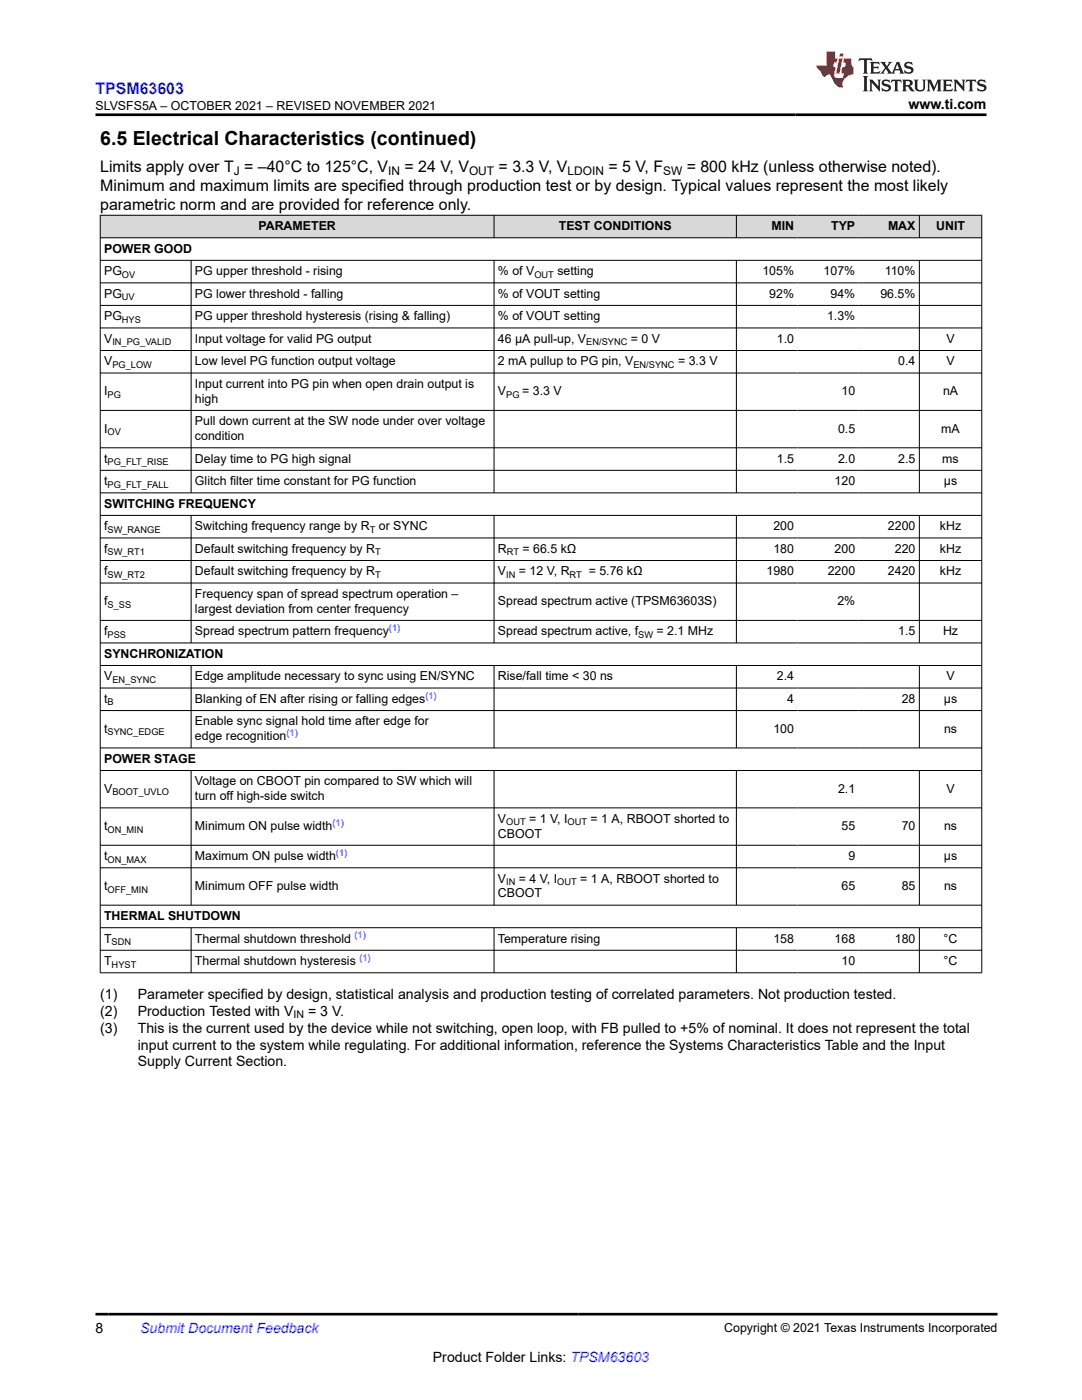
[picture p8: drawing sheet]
<svg xmlns="http://www.w3.org/2000/svg" width="216mm" height="279mm" viewBox="0 0 216 279" stroke-linecap="round" stroke-linejoin="round" font-family="sans-serif">
<defs><g id="words">
<text font-size="3.9" x="20" y="28.8">6.5 Electrical Characteristics (continued)</text>
<text font-size="3.2" fill="#00f" x="19" y="18.7">TPSM63603</text>
<g font-size="3.2">
<text x="20" y="34.3">Limits apply over T = –40°C to 125°C, V</text>
<text x="80.7" y="34.3">= 24 V, V</text>
<text x="99.5" y="34.3">= 3.3 V, V</text>
<text x="121.4" y="34.3">= 5 V, F</text>
<text x="137" y="34.3">= 800 kHz (unless otherwise noted).</text>
<text x="20" y="38.1">Minimum and maximum limits are specified through production test or by design. Typical values represent the most likely</text>
<text x="20" y="41.9">parametric norm and are provided for reference only.</text>
</g>
<g font-size="2.8">
<text x="181.3" y="21.8">www.ti.com</text>
<text x="20" y="199.3">(1)</text>
<text x="20" y="202.7">(2)</text>
<text x="27.5" y="199.3">Parameter specified by design, statistical analysis and production testing of correlated parameters. Not production tested.</text>
<text x="27.5" y="202.7">Production Tested with V</text>
<text x="61.5" y="202.7">= 3 V.</text>
<text x="20" y="206.1">(3)</text>
<text x="27.5" y="206.1">This is the current used by the device while not switching, open loop, with FB pulled to +5% of nominal. It does not represent the total</text>
<text x="27.5" y="209.5">input current to the system while regulating. For additional information, reference the Systems Characteristics Table and the Input</text>
<text x="27.5" y="212.8">Supply Current Section.</text>
<text x="19" y="266.1">8</text>
<text x="86.4" y="271.7">Product Folder Links: TPSM63603</text>
</g>
<text font-size="2.8" fill="#00f" x="28" y="266.1">Submit Document Feedback</text>
<g font-size="2.5">
<text x="19" y="21.9">SLVSFS5A – OCTOBER 2021 – REVISED NOVEMBER 2021</text>
<text x="51.6" y="45.9">PARAMETER</text>
<text x="111.5" y="45.9">TEST CONDITIONS</text>
<text x="153.9" y="45.9">MIN</text>
<text x="165.9" y="45.9">TYP</text>
<text x="177.2" y="45.9">MAX</text>
<text x="186.8" y="45.9">UNIT</text>
<text x="20.8" y="50.4">POWER GOOD</text>
<text x="20.8" y="54.9">PG</text>
<text x="20.8" y="59.4">PG</text>
<text x="38.9" y="54.9">PG upper threshold - rising</text>
<text x="38.9" y="59.4">PG lower threshold - falling</text>
<text x="99.3" y="54.9">% of V</text>
<text x="99.3" y="59.4">% of VOUT setting</text>
<text x="111.2" y="54.9">setting</text>
<text x="152.1" y="54.9">105%</text>
<text x="153.5" y="59.4">92%</text>
<text x="164.3" y="54.9">107%</text>
<text x="165.7" y="59.4">94%</text>
<text x="175.7" y="59.4">96.5%</text>
<text x="176.5" y="54.9">110%</text>
<text x="20.8" y="63.9">PG</text>
<text x="38.9" y="63.9">PG upper threshold hysteresis (rising &amp; falling)</text>
<text x="99.3" y="63.9">% of VOUT setting</text>
<text x="165" y="63.9">1.3%</text>
<text x="20.8" y="68.4">V</text>
<text x="38.9" y="68.4">Input voltage for valid PG output</text>
<text x="99.3" y="68.4">46 μA pull-up, V</text>
<text x="125.9" y="68.4">= 0 V</text>
<text x="155" y="68.4">1.0</text>
<text x="188.9" y="68.4">V</text>
<text x="20.8" y="72.9">V</text>
<text x="38.9" y="72.9">Low level PG function output voltage</text>
<text x="38.9" y="77.4">Input current into PG pin when open drain output is</text>
<text x="99.3" y="72.9">2 mA pullup to PG pin, V</text>
<text x="135.3" y="72.9">= 3.3 V</text>
<text x="179.2" y="72.9">0.4</text>
<text x="188.9" y="72.9">V</text>
<text x="20.8" y="78.9">I</text>
<text x="38.9" y="80.4">high</text>
<text x="99.3" y="78.9">V</text>
<text x="104.2" y="78.9">= 3.3 V</text>
<text x="167.9" y="78.9">10</text>
<text x="188.2" y="78.9">nA</text>
<text x="20.8" y="86.3">I</text>
<text x="38.9" y="84.9">Pull down current at the SW node under over voltage</text>
<text x="38.9" y="87.8">condition</text>
<text x="167.2" y="86.3">0.5</text>
<text x="187.8" y="86.3">mA</text>
<text x="20.8" y="92.3">t</text>
<text x="38.9" y="92.3">Delay time to PG high signal</text>
<text x="155" y="92.3">1.5</text>
<text x="167.2" y="92.3">2.0</text>
<text x="179.2" y="92.3">2.5</text>
<text x="188" y="92.3">ms</text>
<text x="20.8" y="96.8">t</text>
<text x="20.8" y="101.3">SWITCHING FREQUENCY</text>
<text x="38.9" y="96.8">Glitch filter time constant for PG function</text>
<text x="166.5" y="96.8">120</text>
<text x="188.3" y="96.8">µs</text>
<text x="20.8" y="105.8">f</text>
<text x="38.9" y="105.8">Switching frequency range by R</text>
<text x="75.6" y="105.8">or SYNC</text>
<text x="154.3" y="105.8">200</text>
<text x="177.2" y="105.8">2200</text>
<text x="187.5" y="105.8">kHz</text>
<text x="20.8" y="110.3">f</text>
<text x="38.9" y="110.3">Default switching frequency by R</text>
<text x="99.3" y="110.3">R</text>
<text x="104.3" y="110.3">= 66.5 kΩ</text>
<text x="154.3" y="110.3">180</text>
<text x="166.5" y="110.3">200</text>
<text x="178.6" y="110.3">220</text>
<text x="187.5" y="110.3">kHz</text>
<text x="20.8" y="114.8">f</text>
<text x="38.9" y="114.8">Default switching frequency by R</text>
<text x="38.9" y="119.3">Frequency span of spread spectrum operation –</text>
<text x="99.3" y="114.8">V</text>
<text x="103.5" y="114.8">= 12 V, R</text>
<text x="117.5" y="114.8">= 5.76 kΩ</text>
<text x="152.9" y="114.8">1980</text>
<text x="165.2" y="114.8">2200</text>
<text x="177.2" y="114.8">2420</text>
<text x="187.5" y="114.8">kHz</text>
<text x="20.8" y="120.8">f</text>
<text x="38.9" y="122.3">largest deviation from center frequency</text>
<text x="99.3" y="120.8">Spread spectrum active (TPSM63603S)</text>
<text x="167.1" y="120.8">2%</text>
<text x="20.8" y="126.8">f</text>
<text x="20.8" y="131.3">SYNCHRONIZATION</text>
<text x="38.9" y="126.8">Spread spectrum pattern frequency</text>
<text x="99.3" y="126.8">Spread spectrum active, f</text>
<text x="131" y="126.8">= 2.1 MHz</text>
<text x="179.2" y="126.8">1.5</text>
<text x="188.2" y="126.8">Hz</text>
<text x="20.8" y="135.8">V</text>
<text x="38.9" y="135.8">Edge amplitude necessary to sync using EN/SYNC</text>
<text x="99.3" y="135.8">Rise/fall time &lt; 30 ns</text>
<text x="155" y="135.8">2.4</text>
<text x="188.9" y="135.8">V</text>
<text x="20.8" y="140.3">t</text>
<text x="38.9" y="140.3">Blanking of EN after rising or falling edges</text>
<text x="157.1" y="140.3">4</text>
<text x="179.9" y="140.3">28</text>
<text x="188.3" y="140.3">µs</text>
<text x="20.8" y="146.3">t</text>
<text x="38.9" y="144.8">Enable sync signal hold time after edge for</text>
<text x="38.9" y="147.7">edge recognition</text>
<text x="154.3" y="146.3">100</text>
<text x="188.4" y="146.3">ns</text>
<text x="20.8" y="152.2">POWER STAGE</text>
<text x="20.8" y="158.2">V</text>
<text x="38.9" y="156.7">Voltage on CBOOT pin compared to SW which will</text>
<text x="38.9" y="159.7">turn off high-side switch</text>
<text x="167.2" y="158.2">2.1</text>
<text x="188.9" y="158.2">V</text>
<text x="20.8" y="165.7">t</text>
<text x="38.9" y="165.7">Minimum ON pulse width</text>
<text x="99.3" y="167.2">CBOOT</text>
<text x="99.3" y="164.2">V</text>
<text x="105.6" y="164.2">= 1 V, I</text>
<text x="117.9" y="164.2">= 1 A, RBOOT shorted to</text>
<text x="167.9" y="165.7">55</text>
<text x="179.9" y="165.7">70</text>
<text x="188.4" y="165.7">ns</text>
<text x="20.8" y="171.7">t</text>
<text x="38.9" y="171.7">Maximum ON pulse width</text>
<text x="169.3" y="171.7">9</text>
<text x="188.3" y="171.7">µs</text>
<text x="20.8" y="177.6">t</text>
<text x="38.9" y="177.6">Minimum OFF pulse width</text>
<text x="99.3" y="179.1">CBOOT</text>
<text x="99.3" y="176.1">V</text>
<text x="103.5" y="176.1">= 4 V, I</text>
<text x="115.8" y="176.1">= 1 A, RBOOT shorted to</text>
<text x="167.9" y="177.6">65</text>
<text x="179.9" y="177.6">85</text>
<text x="188.4" y="177.6">ns</text>
<text x="20.8" y="183.6">THERMAL SHUTDOWN</text>
<text x="20.8" y="188.1">T</text>
<text x="38.9" y="188.1">Thermal shutdown threshold</text>
<text x="99.3" y="188.1">Temperature rising</text>
<text x="154.3" y="188.1">158</text>
<text x="166.5" y="188.1">168</text>
<text x="178.6" y="188.1">180</text>
<text x="188.3" y="188.1">°C</text>
<text x="20.8" y="192.6">T</text>
<text x="38.9" y="192.6">Thermal shutdown hysteresis</text>
<text x="167.9" y="192.6">10</text>
<text x="188.3" y="192.6">°C</text>
<text x="144.5" y="265.8">Copyright © 2021 Texas Instruments Incorporated</text>
</g>
<g font-size="2.4">
<text x="46.6" y="34.9">J</text>
<text x="77.5" y="34.9">IN</text>
<text x="93.6" y="34.9">OUT</text>
<text x="113.2" y="34.9">LDOIN</text>
<text x="132.3" y="34.9">SW</text>
</g>
<text font-size="2.1" x="58.6" y="203.2">IN</text>
<g font-size="1.9">
<text x="24.3" y="55.4">OV</text>
<text x="24.3" y="59.9">UV</text>
<text x="106.6" y="55.4">OUT</text>
<text x="24.3" y="64.4">HYS</text>
<text x="22.4" y="68.9">IN_PG_VALID</text>
<text x="117" y="68.9">EN/SYNC</text>
<text x="22.4" y="73.4">PG_LOW</text>
<text x="126.4" y="73.4">EN/SYNC</text>
<text x="21.5" y="79.4">PG</text>
<text x="101" y="79.4">PG</text>
<text x="21.5" y="86.8">OV</text>
<text x="21.5" y="92.8">PG_FLT_RISE</text>
<text x="21.5" y="97.3">PG_FLT_FALL</text>
<text x="21.5" y="106.3">SW_RANGE</text>
<text x="73.8" y="106.3">T</text>
<text x="21.5" y="110.8">SW_RT1</text>
<text x="74.9" y="110.8">T</text>
<text x="101.1" y="110.8">RT</text>
<text x="21.5" y="115.3">SW_RT2</text>
<text x="74.9" y="115.3">T</text>
<text x="101" y="115.3">IN</text>
<text x="113.7" y="115.3">RT</text>
<text x="21.5" y="121.3">S_SS</text>
<text x="21.5" y="127.3">PSS</text>
<text x="127.3" y="127.3">SW</text>
<text x="22.4" y="136.3">EN_SYNC</text>
<text x="21.5" y="140.8">B</text>
<text x="21.5" y="146.7">SYNC_EDGE</text>
<text x="22.4" y="158.7">BOOT_UVLO</text>
<text x="21.5" y="166.2">ON_MIN</text>
<text x="101" y="164.7">OUT</text>
<text x="113.3" y="164.7">OUT</text>
<text x="21.5" y="172.1">ON_MAX</text>
<text x="21.5" y="178.1">OFF_MIN</text>
<text x="101" y="176.6">IN</text>
<text x="111.2" y="176.6">OUT</text>
<text x="22.3" y="188.6">SDN</text>
<text x="22.3" y="193.1">HYST</text>
</g>
<g font-size="1.9" fill="#00f">
<text x="77.6" y="126">(1)</text>
<text x="84.9" y="139.4">(1)</text>
<text x="57.2" y="146.9">(1)</text>
<text x="66.3" y="164.8">(1)</text>
<text x="67" y="170.8">(1)</text>
<text x="70.7" y="187.3">(1)</text>
<text x="71.7" y="191.8">(1)</text>
</g>
</g></defs>
<g fill="#d8d8d8">
<path d="M20 43h175.9v4.5h-175.9z" fill-rule="evenodd"/>
<path d="M20.1 43h78.4v4.4h-78.4z" fill-rule="evenodd"/>
<path d="M98.6 43h48.3v4.4h-48.3z" fill-rule="evenodd"/>
<path d="M147 43h12.1v4.4h-12.1z" fill-rule="evenodd"/>
<path d="M159.1 43h12.3v4.4h-12.3z" fill-rule="evenodd"/>
<path d="M171.4 43h12v4.4h-12z" fill-rule="evenodd"/>
<path d="M183.5 43h12.3v4.4h-12.3z" fill-rule="evenodd"/>
</g>
<g fill="none" stroke="#000" stroke-width=".2">
<path d="M19.9 43h176.1M19.9 47.5h176.1M19.9 52h176.1M19.9 56.5h176.1M20 42.9v151.3M38.1 52v46.4M98.6 42.9v4.6M98.6 52v46.4M146.9 42.9v4.6M146.9 52v46.4M183.4 42.9v4.6M183.4 52v46.4"/>
<path d="M195.9 42.9v151.3M19.9 61h176.1M19.9 65.4h176.1M19.9 69.9h176.1M19.9 74.4h176.1M19.9 81.9h176.1M19.9 89.4h176.1M19.9 93.9h176.1M19.9 98.4h176.1M19.9 102.9h176.1M19.9 107.4h176.1M19.9 111.9h176.1"/>
<path d="M19.9 116.4h176.1M38.1 102.9v25.5M98.6 102.9v25.5M146.9 102.9v25.5M183.4 102.9v25.5M19.9 123.8h176.1M19.9 128.3h176.1M19.9 132.8h176.1M19.9 137.3h176.1M38.1 132.8v16.5M98.6 132.8v16.5M146.9 132.8v16.5"/>
<path d="M183.4 132.8v16.5M19.9 141.8h176.1M19.9 149.3h176.1M19.9 153.8h176.1M38.1 153.8v26.9M98.6 153.8v26.9M146.9 153.8v26.9M183.4 153.8v26.9M19.9 161.2h176.1M19.9 168.7h176.1M19.9 173.2h176.1M19.9 180.6h176.1"/>
<path d="M19.9 185.1h176.1M19.9 189.6h176.1M19.9 194.1h176.1M38.1 185.1v9.1M98.6 185.1v9.1M146.9 185.1v9.1M183.4 185.1v9.1"/>
</g>
<path d="M171.5 11.6l-.2 .6 .5-.2h.6v.1v2.2l-.2 .4h1l-.2-.4v-2.2v-.1h.5l.5 .2-.1-.6zM173.6 12.4l.2 .3v1.6l-.2 .4h1.9l.1-.6a1.08 1.08 0 0 1-1.3 .2v-.7h.6l.4 .2v-.7l-.4 .2h-.6v-.5l.2-.2a1 1 0 0 1 1 .3l-.1-.5zM175.7 12.4l.9 1.1-1 1.2h.9l-.2-.2 .5-.8 .4 .8-.2 .2h1.6l-.2-.2 .2-.5h.9l.1 .5-.1 .2h.9l-.2-.4-.8-1.9h-.5l-.9 2.1-.9-1.1 .9-1h-.8l.2 .2-.4 .6-.4-.6 .2-.2zM179 12.8l.4 1h-.7zM180.7 12.5a.65 .65 0 0 0-.2 .7 .65 .65 0 0 0 .6 .5l.6 .1 .1 .3a.79 .79 0 0 1-.7 .4 .79 .79 0 0 1-.7-.5l.1 .7 .2-.1a.93 .93 0 0 0 1.1 0 .93 .93 0 0 0 .4-.9 1.46 1.46 0 0 0-1.2-.6l-.1-.3a1.09 1.09 0 0 1 1.2 .2l-.2-.6-.1 .1-.5-.2zM172.2 15.2l.2 .4v2.2l-.2 .4h1l-.2-.4v-2.2l.2-.4zM173.4 15.9l.2 .4v1.5l-.2 .4h.8l-.3-.4 .1-1.3 1.6 1.8v-2l.2-.4h-.7l.1 .2 .1 1.1-1.2-1.3zM176.2 16a.65 .65 0 0 0-.2 .8 .65 .65 0 0 0 .6 .4l.6 .2 .1 .2a.79 .79 0 0 1-.7 .4 .79 .79 0 0 1-.7-.5l.1 .7 .2-.1a.93 .93 0 0 0 1.1 .1 .93 .93 0 0 0 .4-1 1.46 1.46 0 0 0-1.2-.5l-.1-.4a1.09 1.09 0 0 1 1.2 .2l-.1-.6-.2 .1-.5-.1zM177.9 15.9l-.1 .6a.63 .63 0 0 1 .8-.3v1.6l-.3 .4h1l-.2-.4v-1.6a.66 .66 0 0 1 .8 .3l-.1-.6zM180 15.9l.2 .4v1.5l-.2 .4h1l-.2-.2-.1-.7h.5l.1 .2a.79 .79 0 0 0 1.2 .6l-1-.9a.61 .61 0 0 0 .6-.6 .61 .61 0 0 0-.5-.7zM180.8 16.2h.1a.47 .47 0 0 1 .5 .1 .47 .47 0 0 1 .1 .5l-.1 .1-.7 .1zM182.3 15.9l.2 .2a2.27 2.27 0 0 0 .4 2 1.04 1.04 0 0 0 1.7-.7v-1.3l.2-.2h-.8l.2 .4v1.1a.6 .6 0 0 1-.6 .6 .6 .6 0 0 1-.6-.6v-1.1l.3-.4zM184.9 15.9l.2 .4v1.5l-.2 .4h.8l-.3-.4v-1.4l.9 1.9 .9-1.9v1.4l-.3 .4h1l-.2-.4v-1.5l.2-.4h-.8l-.7 1.5-.6-1.5zM188.1 15.9l.2 .4v1.5l-.2 .4h1.9l.1-.6a1.09 1.09 0 0 1-1.3 .2v-.7h.6l.4 .2v-.6l-.4 .2h-.6v-.6l.2-.1a1.01 1.01 0 0 1 1 .3l-.1-.6zM190.2 15.9l.3 .4v1.5l-.3 .4h.8l-.2-.4v-1.3l1.6 1.8v-2l.2-.4h-.7l.2 .2v1.1l-1.2-1.3zM192.8 15.9l-.1 .6a.63 .63 0 0 1 .8-.3v1.6l-.3 .4h1l-.2-.4v-1.6a.66 .66 0 0 1 .8 .3l-.1-.6zM195.2 16a.65 .65 0 0 0-.2 .8 .65 .65 0 0 0 .6 .4l.6 .2 .2 .2a.79 .79 0 0 1-.7 .4 .79 .79 0 0 1-.7-.5l.1 .7 .2-.1a.93 .93 0 0 0 1 .1 .93 .93 0 0 0 .5-1 1.46 1.46 0 0 0-1.3-.5v-.4a1.09 1.09 0 0 1 1.2 .2l-.2-.6-.2 .1-.5-.1z" fill="#231f20"/>
<path d="M164.9 10.3v2.7h-2l.1 .4 .8 1a.95 .95 0 0 0 1 .9 .59 .59 0 0 1 .5-.4 .59 .59 0 0 1 .5 .3l.4 .8a1.59 1.59 0 0 0 2.1 1.4 1.61 1.61 0 0 1 1-2.3l1-.3-.1-1.5a1.59 1.59 0 0 1-.3-1.7h-1.5l-.2 .9h.6l-.2 .9h-.5l-.2 .9v.3l.4 .1-.1 .9h-.7a.73 .73 0 0 1-1-.7l.3-1.5h-.5l.1-.9h.5l.2-.9h-.5v-1.3zM167.4 11.6l-.6 3.1h.7l.6-3.1zM167.6 10.7l-.1 .6h.7l.1-.6z" fill="#ed1c24"/>
<path d="M19 22.9h177.8M19 262.3h180" fill="none" stroke="#000" stroke-width=".53"/>
<use href="#words"/>
</svg>
